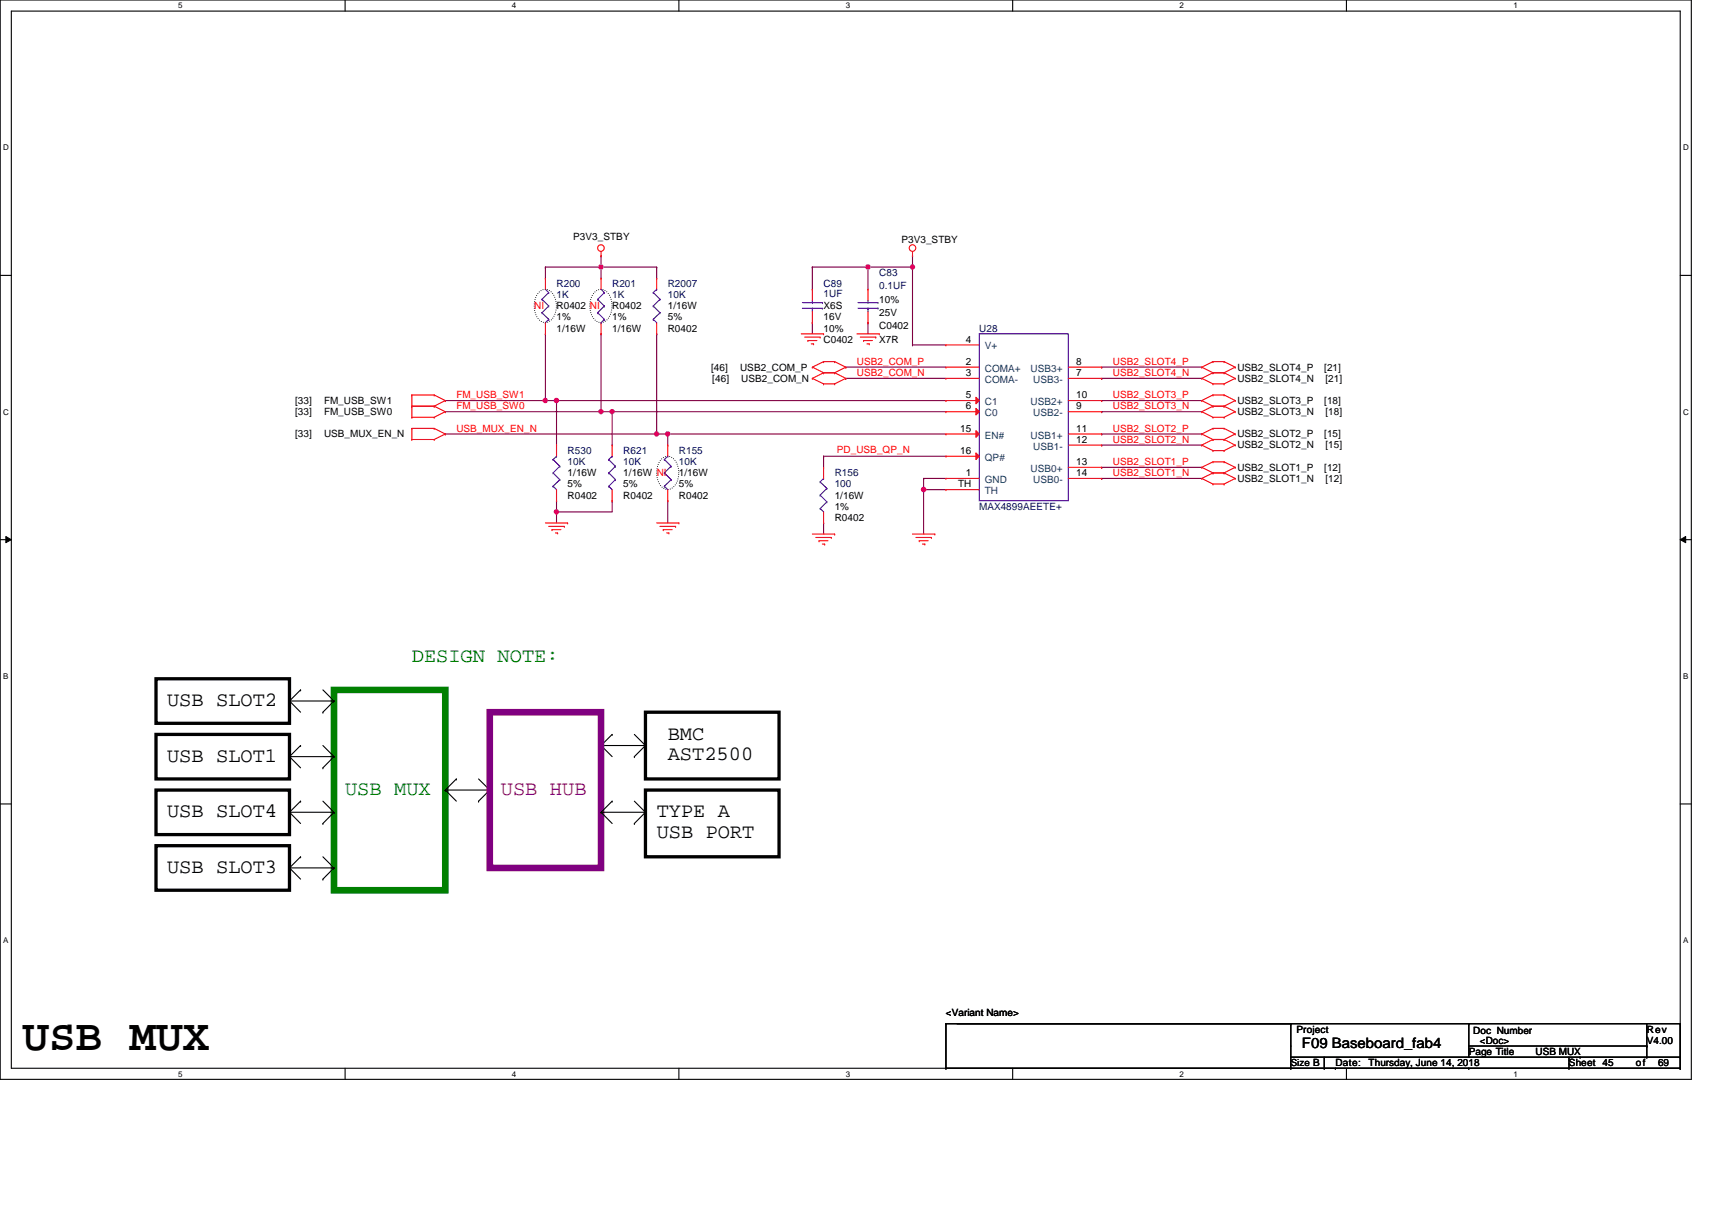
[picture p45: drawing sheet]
<svg xmlns="http://www.w3.org/2000/svg" width="297mm" height="210mm" viewBox="0 0 297 210" stroke-linecap="round" stroke-linejoin="round" font-family="sans-serif">
<defs><g id="words">
<text font-size="7.7" x="3.9" y="182.1">USB MUX</text>
<g font-size="3.5" fill="#008000">
<text x="71.5" y="114.8">DESIGN NOTE:</text>
<text x="59.9" y="137.9">USB MUX</text>
</g>
<g font-size="3.5">
<text x="29" y="122.5">USB SLOT2</text>
<text x="115.9" y="128.3">BMC</text>
<text x="115.9" y="131.8">AST2500</text>
<text x="29" y="132.1">USB SLOT1</text>
<text x="29" y="141.8">USB SLOT4</text>
<text x="113.9" y="141.8">TYPE A</text>
<text x="113.9" y="145.3">USB PORT</text>
<text x="29" y="151.4">USB SLOT3</text>
</g>
<text font-size="3.5" fill="#800080" x="86.9" y="137.9">USB HUB</text>
<text font-size="2.5" x="225.9" y="181.8">F09 Baseboard_fab4</text>
<g font-size="1.7">
<text x="99.5" y="41.7">P3V3_STBY</text>
<text x="156.4" y="42.1">P3V3_STBY</text>
<text x="96.6" y="53.7">R0402 NI</text>
<text x="106.2" y="53.7">R0402</text>
<text x="115.9" y="53.7">1/16W</text>
<text x="142.9" y="53.7">X6S</text>
<text x="152.5" y="52.5">10%</text>
<text x="96.6" y="55.6">1%</text>
<text x="96.6" y="57.5">1/16W</text>
<text x="106.2" y="55.6">1%</text>
<text x="106.2" y="57.5">1/16W</text>
<text x="115.9" y="55.6">5%</text>
<text x="115.9" y="57.5">R0402</text>
<text x="142.9" y="59.5">C0402</text>
<text x="142.9" y="57.5">10%</text>
<text x="142.9" y="55.6">16V</text>
<text x="152.5" y="54.8">25V</text>
<text x="152.5" y="57.1">C0402</text>
<text x="152.5" y="59.5">X7R</text>
<text x="167.6" y="59.4">4</text>
<text x="123.4" y="64.3">[46]</text>
<text x="128.4" y="64.3">USB2_COM_P</text>
<text x="167.6" y="63.3">2</text>
<text x="167.6" y="65.2">3</text>
<text x="186.7" y="65.2">7</text>
<text x="186.7" y="63.3">8</text>
<text x="214.7" y="64.3">USB2_SLOT4_P</text>
<text x="229.8" y="64.3">[21]</text>
<text x="51.2" y="70.1">[33]</text>
<text x="56.2" y="70.1">FM_USB_SW1</text>
<text x="123.6" y="66.2">[46]</text>
<text x="128.6" y="66.2">USB2_COM_N</text>
<text x="167.6" y="69.1">5</text>
<text x="167.6" y="71">6</text>
<text x="186.7" y="69.1">10</text>
<text x="186.7" y="71">9</text>
<text x="214.7" y="66.2">USB2_SLOT4_N</text>
<text x="214.7" y="70.1">USB2_SLOT3_P</text>
<text x="229.8" y="70.1">[18]</text>
<text x="230" y="66.2">[21]</text>
<text x="51.2" y="72">[33]</text>
<text x="51.2" y="75.9">[33]</text>
<text x="56.2" y="72">FM_USB_SW0</text>
<text x="56.2" y="75.9">USB_MUX_EN_N</text>
<text x="166.6" y="74.9">15</text>
<text x="186.7" y="74.9">11</text>
<text x="186.7" y="76.8">12</text>
<text x="214.7" y="77.8">USB2_SLOT2_N</text>
<text x="214.7" y="75.9">USB2_SLOT2_P</text>
<text x="214.7" y="72">USB2_SLOT3_N</text>
<text x="229.8" y="75.9">[15]</text>
<text x="230" y="77.8">[15]</text>
<text x="230" y="72">[18]</text>
<text x="98.5" y="82.6">1/16W</text>
<text x="108.1" y="82.6">1/16W NI</text>
<text x="117.8" y="82.6">1/16W</text>
<text x="166.6" y="78.7">16</text>
<text x="167.6" y="82.6">1</text>
<text x="186.7" y="80.7">13</text>
<text x="186.7" y="82.6">14</text>
<text x="214.7" y="83.6">USB2_SLOT1_N</text>
<text x="214.7" y="81.7">USB2_SLOT1_P</text>
<text x="229.8" y="81.7">[12]</text>
<text x="230" y="83.6">[12]</text>
<text x="98.5" y="84.5">5%</text>
<text x="98.5" y="86.5">R0402</text>
<text x="108.1" y="84.5">5%</text>
<text x="108.1" y="86.5">R0402</text>
<text x="117.8" y="84.5">5%</text>
<text x="117.8" y="86.5">R0402</text>
<text x="144.8" y="86.5">1/16W</text>
<text x="144.8" y="88.4">1%</text>
<text x="166.2" y="84.5">TH</text>
<text x="144.8" y="90.3">R0402</text>
<text x="164.1" y="176.2">&lt;Variant Name&gt;</text>
<text x="224.9" y="179.1">Project</text>
<text x="255.6" y="179.3">Doc Number</text>
<text x="285.7" y="179.1">Rev</text>
<text x="224" y="184.9">Size B</text>
<text x="231.7" y="184.9">Date:</text>
<text x="237.5" y="184.9">Thursday, June 14, 2018</text>
<text x="254.8" y="183">Page Title</text>
<text x="256.8" y="181.1">&lt;Doc&gt;</text>
<text x="266.4" y="183">USB MUX</text>
<text x="272.2" y="184.9">Sheet 45</text>
<text x="283.8" y="184.9">of</text>
<text x="285.7" y="181.1">V4.00</text>
<text x="287.7" y="184.9">69</text>
</g>
<g font-size="1.7" fill="#000080">
<text x="152.5" y="47.9">C83</text>
<text x="96.6" y="49.8">R200</text>
<text x="96.6" y="51.7">1K</text>
<text x="106.2" y="49.8">R201</text>
<text x="106.2" y="51.7">1K</text>
<text x="115.9" y="49.8">R2007</text>
<text x="115.9" y="51.7">10K</text>
<text x="142.9" y="49.8">C89</text>
<text x="142.9" y="51.5">1UF</text>
<text x="152.5" y="50.2">0.1UF</text>
<text x="169.9" y="57.5">U28</text>
<text x="98.5" y="78.8">R530</text>
<text x="98.5" y="80.7">10K</text>
<text x="108.1" y="78.8">R621</text>
<text x="108.1" y="80.7">10K</text>
<text x="117.8" y="78.8">R155</text>
<text x="117.8" y="80.7">10K</text>
<text x="144.8" y="82.6">R156</text>
<text x="144.8" y="84.5">100</text>
<text x="169.9" y="88.4">MAX4899AEETE+</text>
</g>
<g font-size="1.7" fill="#f00">
<text x="92.7" y="53.7">NI</text>
<text x="148.7" y="63.3">USB2_COM_P</text>
<text x="148.7" y="65.2">USB2_COM_N</text>
<text x="193.1" y="65.2">USB2_SLOT4_N</text>
<text x="193.1" y="63.3">USB2_SLOT4_P</text>
<text x="79.2" y="71">FM_USB_SW0</text>
<text x="79.2" y="69.1">FM_USB_SW1</text>
<text x="193.1" y="71">USB2_SLOT3_N</text>
<text x="193.1" y="69.1">USB2_SLOT3_P</text>
<text x="79.2" y="74.9">USB_MUX_EN_N</text>
<text x="193.1" y="76.8">USB2_SLOT2_N</text>
<text x="193.1" y="74.9">USB2_SLOT2_P</text>
<text x="145.2" y="78.5">PD_USB_QP_N</text>
<text x="193.1" y="82.6">USB2_SLOT1_N</text>
<text x="193.1" y="80.7">USB2_SLOT1_P</text>
</g>
<g font-size="1.7" fill="#004080">
<text x="170.9" y="64.5">COMA+</text>
<text x="170.9" y="60.6">V+</text>
<text x="178.8" y="64.5">USB3+</text>
<text x="170.9" y="66.4">COMA-</text>
<text x="170.9" y="70.3">C1</text>
<text x="178.8" y="70.3">USB2+</text>
<text x="179.3" y="66.4">USB3-</text>
<text x="170.9" y="72.2">C0</text>
<text x="170.9" y="76.1">EN#</text>
<text x="178.8" y="76.1">USB1+</text>
<text x="179.3" y="72.2">USB2-</text>
<text x="179.3" y="78">USB1-</text>
<text x="170.9" y="83.8">GND</text>
<text x="170.9" y="79.9">QP#</text>
<text x="178.8" y="81.9">USB0+</text>
<text x="179.3" y="83.8">USB0-</text>
<text x="170.9" y="85.7">TH</text>
</g>
<g font-size="1.4">
<text x="30.9" y="1.5">5</text>
<text x="88.8" y="1.5">4</text>
<text x="146.7" y="1.5">3</text>
<text x="204.7" y="1.5">2</text>
<text x="262.6" y="1.5">1</text>
<text x=".5" y="26.1">D</text>
<text x="292" y="26.1">D</text>
<text x=".5" y="71.9">C</text>
<text x="292" y="71.9">C</text>
<text x=".5" y="117.8">B</text>
<text x="292" y="117.8">B</text>
<text x=".5" y="163.6">A</text>
<text x="292" y="163.6">A</text>
<text x="30.9" y="186.8">5</text>
<text x="88.8" y="186.8">4</text>
<text x="146.7" y="186.8">3</text>
<text x="204.7" y="186.8">2</text>
<text x="262.6" y="186.8">1</text>
</g>
</g></defs>
<path d="M0 0h293.5v187.2h-293.5zM2 1.9h289.5v183.4h-289.5z" fill="none" stroke="#000" stroke-width=".19"/>
<g fill="#fff">
<path d="M30.9 .2h.8v1.6h-.8z"/>
<path d="M30.9 185.5h.8v1.6h-.8z"/>
</g>
<path d="M59.9 0v1.9M59.9 185.3v1.9" fill="none" stroke="#000" stroke-width=".19"/>
<g fill="#fff">
<path d="M88.8 .2h.8v1.6h-.8z"/>
<path d="M88.8 185.5h.8v1.6h-.8z"/>
</g>
<path d="M117.8 0v1.9M117.8 185.3v1.9" fill="none" stroke="#000" stroke-width=".19"/>
<g fill="#fff">
<path d="M146.7 .2h.8v1.6h-.8z"/>
<path d="M146.7 185.5h.8v1.6h-.8z"/>
</g>
<path d="M175.7 0v1.9M175.7 185.3v1.9" fill="none" stroke="#000" stroke-width=".19"/>
<g fill="#fff">
<path d="M204.7 .2h.7v1.6h-.7z"/>
<path d="M204.7 185.5h.7v1.6h-.7z"/>
</g>
<path d="M233.6 0v1.9M233.6 185.3v1.9" fill="none" stroke="#000" stroke-width=".19"/>
<g fill="#fff">
<path d="M262.6 .2h.7v1.6h-.7z"/>
<path d="M262.6 185.5h.7v1.6h-.7z"/>
<path d="M.5 24.8h1v1.6h-1z"/>
<path d="M292 24.8h1v1.6h-1z"/>
<path d="M.5 70.7h1v1.5h-1z"/>
<path d="M292 70.7h1v1.5h-1z"/>
</g>
<path d="M0 47.8h2M291.5 47.8h2" fill="none" stroke="#000" stroke-width=".19"/>
<g fill="#fff">
<path d="M.5 116.5h.9v1.6h-.9z"/>
<path d="M292 116.5h.9v1.6h-.9z"/>
</g>
<path d="M0 93.6h2M291.5 93.6h2" fill="none" stroke="#000" stroke-width=".19"/>
<path d="M1 93.1l1 .5-1 .5zM291.5 93.6l1-.5v1z" fill="#000"/>
<path d="M1 93.1l1 .5-1 .5zM291.5 93.6l1-.5v1z" fill="none" stroke="#000" stroke-width=".17"/>
<g fill="#fff">
<path d="M.5 162.4h.9v1.5h-.9z"/>
<path d="M292 162.4h.9v1.5h-.9z"/>
</g>
<g fill="none" stroke="#000" stroke-width=".19">
<path d="M52.2 119.7h.1M52.2 119.7l-2 1.9M56 119.7l2 1.9M0 139.5h2M50.2 121.6h.1M50.2 131.3h.1M50.2 121.6h7.8M50.2 121.6l2 1.9M50.2 131.3l2 1.9M50.2 131.3h7.8M52.2 129.3h.1M52.2 139h.1"/>
<path d="M52.2 129.3l-2 2M52.2 139l-2 1.9M56 123.5h.1M56 133.2h.1M56 129.3l2 2M56 139l2 1.9M58 121.6h.1M58 131.3h.1M58 121.6l-2 1.9M58 131.3l-2 1.9M77.3 137.1h.1M77.3 137.1h7.7"/>
<path d="M77.3 137.1l1.9 1.9M79.2 135.1h.1M79.2 135.1l-1.9 2M83 139h.1M83 135.1l2 2M85 137.1h.1M85 137.1l-2 1.9M104.3 129.3h.1M104.3 129.3h7.7M104.3 129.3l1.9 2M106.2 127.4h.1M106.2 139h.1"/>
<path d="M106.2 127.4l-1.9 1.9M106.2 139l-1.9 1.9M110.1 131.3h.1M110.1 127.4l1.9 1.9M110.1 139l1.9 1.9M112 129.3h.1M112 129.3l-1.9 2M291.5 139.5h2M50.2 140.9h.1M50.2 150.6h.1M50.2 140.9h7.8M50.2 140.9l2 2"/>
<path d="M50.2 150.6h7.8M50.2 150.6l2 1.9M52.2 148.6h.1M52.2 148.6l-2 2M56 142.9h.1M56 152.5h.1M56 148.6l2 2M58 140.9h.1M58 150.6h.1M58 140.9l-2 2M58 150.6l-2 1.9M104.3 140.9h.1"/>
<path d="M104.3 140.9h7.7M104.3 140.9l1.9 2M110.1 142.9h.1M112 140.9h.1M112 140.9l-1.9 2"/>
</g>
<path d="M58 119.7h19.3v34.7h-19.3z" fill="none" stroke="#008000" stroke-width="1.1"/>
<path d="M27.1 117.8h23.1v7.7h-23.1zM27.1 127.4h23.1v7.7h-23.1zM27.1 137.1h23.1v7.7h-23.1zM112 123.5h23.2v11.6h-23.2zM112 137.1h23.2v11.5h-23.2zM27.1 146.7h23.1v7.7h-23.1z" fill="none" stroke="#000" stroke-width=".57"/>
<path d="M85 123.5h19.3v27.1h-19.3z" fill="none" stroke="#800080" stroke-width="1.1"/>
<path d="M93.4 50.8a1.54 1.54 0 0 1 1.5-.6 1.54 1.54 0 0 1 1.2 1.1 3.7 3.7 0 0 1-.6 4.4 1.55 1.55 0 0 1-2.4-.8 4 4 0 0 1 .3-4.1zM103.1 50.8a1.54 1.54 0 0 1 1.4-.6 1.54 1.54 0 0 1 1.3 1.1 3.7 3.7 0 0 1-.7 4.4 1.55 1.55 0 0 1-2.3-.8 4 4 0 0 1 .3-4.1zM114.6 79.8a1.52 1.52 0 0 1 1.5-.6 1.52 1.52 0 0 1 1.2 1 3.7 3.7 0 0 1-.6 4.4 1.53 1.53 0 0 1-2.3-.8 4 4 0 0 1 .2-4z" fill="none" stroke="#000" stroke-width=".19" stroke-dasharray="0 .4"/>
<path d="M160.2 84.9h.1M160.2 83h.1M160.2 84.9h3.9M160.2 83v9.6" fill="none" stroke="#800040" stroke-width=".19"/>
<circle cx="160.3" cy="84.9" r=".38" fill="#f0f"/>
<circle cx="160.3" cy="84.9" r=".38" fill="none" stroke="#f0f" stroke-width=".19"/>
<path d="M115.9 75.3h.1M115.9 75.3h48.2M160.2 83h.1M160.2 83h3.9" fill="none" stroke="#800040" stroke-width=".19"/>
<circle cx="115.8" cy="75.3" r=".38" fill="#f0f"/>
<circle cx="115.8" cy="75.3" r=".38" fill="none" stroke="#f0f" stroke-width=".19"/>
<path d="M158.3 44.4h.1M158.3 59.8h.1M158.3 46.3h.1M158.3 44.4v15.4M158.3 59.8h5.8M146.7 63.7h.1M146.7 65.6h.1M146.7 63.7h17.4M146.7 65.6h17.4" fill="none" stroke="#800040" stroke-width=".19"/>
<circle cx="158.3" cy="46.3" r=".38" fill="#f0f"/>
<circle cx="158.3" cy="46.3" r=".38" fill="none" stroke="#f0f" stroke-width=".19"/>
<path d="M106.2 71.4h.1M106.2 71.4h57.9M115.9 75.3h.1M115.9 75.3v1.9M115.9 86.9h.1M115.9 86.9v3.8" fill="none" stroke="#800040" stroke-width=".19"/>
<circle cx="106.2" cy="71.4" r=".38" fill="#f0f"/>
<circle cx="106.2" cy="71.4" r=".38" fill="none" stroke="#f0f" stroke-width=".19"/>
<g fill="none" stroke="#800040" stroke-width=".19">
<path d="M94.6 46.3h.1M94.6 57.9h.1M94.6 46.3v2M94.6 57.9v11.6M94.6 46.3h9.7M104.3 46.3h.1M104.3 57.9h.1M104.3 44.4h.1M104.3 44.4v3.9M104.3 57.9v13.5h-27M140.9 46.3h.1M140.9 56h.1"/>
<path d="M140.9 46.3h17.4M140.9 46.3v3.9M140.9 56v1.9M150.6 56h.1M150.6 46.3h.1M150.6 46.3v3.9M150.6 56v1.9M77.3 71.4h.1M77.3 75.3h.1M77.3 75.3h36.6M94.6 69.5h.1M94.6 69.5h2"/>
<path d="M142.9 79.1h.1M142.9 79.1h21.2M142.9 79.1v2M142.9 90.7h.1M142.9 90.7v1.9"/>
</g>
<circle cx="150.6" cy="46.3" r=".38" fill="#f0f"/>
<circle cx="150.6" cy="46.3" r=".38" fill="none" stroke="#f0f" stroke-width=".19"/>
<path d="M96.6 88.8h.1M96.6 88.8v1.9" fill="none" stroke="#800040" stroke-width=".19"/>
<circle cx="96.5" cy="88.8" r=".38" fill="#f0f"/>
<circle cx="96.5" cy="88.8" r=".38" fill="none" stroke="#f0f" stroke-width=".19"/>
<path d="M96.6 69.5h.1M96.6 69.5v7.7M96.6 69.5h67.5" fill="none" stroke="#800040" stroke-width=".19"/>
<circle cx="96.5" cy="69.5" r=".38" fill="#f0f"/>
<circle cx="96.5" cy="69.5" r=".38" fill="none" stroke="#f0f" stroke-width=".19"/>
<g fill="none" stroke="#800040" stroke-width=".19">
<path d="M77.3 69.5h.1M77.3 69.5h17.3M191.2 77.2h.1M191.2 75.3h.1M191.2 65.6h.1M191.2 63.7h.1M191.2 71.4h.1M191.2 69.5h.1M191.2 77.2h17.3M191.2 75.3h17.3M191.2 65.6h17.3M191.2 63.7h17.3"/>
<path d="M191.2 71.4h17.3M191.2 69.5h17.3M191.2 83h.1M191.2 81.1h.1M191.2 83h17.3M191.2 81.1h17.3"/>
</g>
<circle cx="94.6" cy="69.5" r=".38" fill="#f0f"/>
<circle cx="94.6" cy="69.5" r=".38" fill="none" stroke="#f0f" stroke-width=".19"/>
<path d="M104.3 71.4h.1M104.3 71.4h1.9M106.2 71.4h.1M106.2 71.4v5.8" fill="none" stroke="#800040" stroke-width=".19"/>
<circle cx="104.3" cy="71.4" r=".38" fill="#f0f"/>
<circle cx="104.3" cy="71.4" r=".38" fill="none" stroke="#f0f" stroke-width=".19"/>
<path d="M104.3 46.3h.1M104.3 46.3h9.6M96.6 88.8h.1M96.6 86.9h.1M96.6 86.9v1.9M106.2 86.9h.1M106.2 86.9v1.9h-9.6" fill="none" stroke="#800040" stroke-width=".19"/>
<circle cx="104.3" cy="46.3" r=".38" fill="#f0f"/>
<circle cx="104.3" cy="46.3" r=".38" fill="none" stroke="#f0f" stroke-width=".19"/>
<path d="M113.9 46.3h.1M113.9 57.9h.1M113.9 46.3v2M113.9 57.9v17.4" fill="none" stroke="#800040" stroke-width=".19"/>
<circle cx="113.9" cy="75.3" r=".38" fill="#f0f"/>
<circle cx="113.9" cy="75.3" r=".38" fill="none" stroke="#f0f" stroke-width=".19"/>
<path d="M113.9 75.3h.1M113.9 75.3h2" fill="none" stroke="#800040" stroke-width=".19"/>
<g fill="none" stroke="#f00" stroke-width=".19">
<path d="M104.3 44.4h.1M104.3 43.6v.8M113.9 57.9h.1M113.9 48.3h.1M113.9 48.3v1.9M113.9 56v1.9M139 57.9h3.9M139.6 58.5h2.7M140.2 59.1h.1M140.2 59.1h1.5M140.8 59.6h.4M141.2 59.6h.1"/>
<path d="M142.3 58.5h.1M142.9 57.9h.1M148.7 57.9h3.8M149.3 58.5h2.7M149.8 59.1h.1M149.8 59.1h1.6M150.4 59.6h.4M150.8 59.6h.1M152 58.5h.1M152.5 57.9h.1M158.3 44.4h.1M158.3 43.6v.8"/>
<path d="M164.1 59.8h.1M164.1 59.8h5.8M71.5 70.5h.1M71.5 68.5h.1M71.5 72.4h.1M71.5 76.2h.1M71.5 74.3h.1M71.5 68.5h3.8M71.5 70.5h3.8M71.5 68.5v3.9M71.5 74.3v1.9M71.5 72.4h3.8"/>
<path d="M71.5 74.3h3.8M71.5 76.2h3.8M75.3 68.5h.1M75.3 70.5h.1M75.3 72.4h.1M75.3 74.3h.1M75.3 76.2h.1M75.3 68.5l2 1M75.3 70.5l2 .9M75.3 74.3l2 1M77.3 69.5h.1M77.3 71.4h.1"/>
<path d="M77.3 75.3h.1M77.3 69.5l-2 1M77.3 71.4l-2 1M77.3 75.3l-2 .9M140.9 63.7h.1M140.9 65.6h.1M140.9 63.7l2 1M140.9 65.6l2 1M142.9 64.7h.1M142.9 62.7h.1M142.9 66.6h.1M142.9 64.7h1.9"/>
<path d="M142.9 62.7l-2 1M142.9 62.7h1.9M142.9 66.6h1.9M142.9 64.7l-2 .9M144.8 64.7h.1M144.8 62.7h.1M144.8 66.6h.1M144.8 62.7l1.9 1M144.8 64.7l1.9 .9M146.7 63.7h.1M146.7 65.6h.1M146.7 63.7l-1.9 1"/>
<path d="M146.7 65.6l-1.9 1M164.1 63.7h.1M164.1 65.6h.1M164.1 63.7h5.8M164.1 65.6h5.8M208.5 77.2h.1M208.5 75.3h.1M208.5 65.6h.1M208.5 63.7h.1M208.5 71.4h.1M208.5 69.5h.1M208.5 77.2l2 1"/>
<path d="M208.5 75.3l2 .9M208.5 65.6l2 1M208.5 63.7l2 1M208.5 71.4l2 1M208.5 69.5l2 1M210.5 76.2h.1M210.5 78.2h.1M210.5 74.3h.1M210.5 64.7h.1M210.5 66.6h.1M210.5 62.7h.1M210.5 70.5h.1"/>
<path d="M210.5 72.4h.1M210.5 68.5h.1M210.5 64.7h1.9M210.5 62.7h1.9M210.5 66.6h1.9M210.5 68.5h1.9M210.5 70.5h1.9M210.5 72.4h1.9M210.5 74.3h1.9M210.5 76.2h1.9M210.5 76.2l-2 1M210.5 78.2h1.9"/>
<path d="M210.5 74.3l-2 1M210.5 64.7l-2 .9M210.5 62.7l-2 1M210.5 70.5l-2 .9M210.5 68.5l-2 1M212.4 76.2h.1M212.4 78.2h.1M212.4 74.3h.1M212.4 64.7h.1M212.4 66.6h.1M212.4 62.7h.1M212.4 70.5h.1"/>
<path d="M212.4 72.4h.1M212.4 68.5h.1M212.4 76.2l1.9 1M212.4 74.3l1.9 1M212.4 64.7l1.9 .9M212.4 62.7l1.9 1M212.4 70.5l1.9 .9M212.4 68.5l1.9 1M214.3 77.2h.1M214.3 75.3h.1M214.3 65.6h.1M214.3 63.7h.1"/>
<path d="M214.3 71.4h.1M214.3 69.5h.1M214.3 77.2l-1.9 1M214.3 75.3l-1.9 .9M214.3 65.6l-1.9 1M214.3 63.7l-1.9 1M214.3 71.4l-1.9 1M214.3 69.5l-1.9 1M94.6 90.7h3.9M95.2 91.3h2.7M95.8 91.9h.1M95.8 91.9h1.5"/>
<path d="M96.4 92.5h.3M96.7 92.5h.1M97.9 91.3h.1M98.5 90.7h.1M113.9 90.7h3.9M114.5 91.3h2.7M115.1 91.9h.1M115.1 91.9h1.5M115.7 92.5h.4M116.1 92.5h.1M117.2 91.3h.1M117.8 90.7h.1"/>
<path d="M140.9 92.6h3.9M141.5 93.2h2.7M142.1 93.8h.1M142.1 93.8h1.6M142.7 94.4h.4M143.1 94.4h.1M144.2 93.2h.1M144.8 92.6h.1M158.3 92.6h3.9M158.9 93.2h2.7M159.5 93.8h.1M159.5 93.8h1.5"/>
<path d="M160.1 94.4h.4M160.5 94.4h.1M161.6 93.2h.1M162.2 92.6h.1M164.1 83h.1M164.1 83h5.8M208.5 83h.1M208.5 81.1h.1M208.5 83l2 1M208.5 81.1l2 .9M210.5 82h.1M210.5 84h.1"/>
<path d="M210.5 80.1h.1M210.5 82l-2 1M210.5 82h1.9M210.5 84h1.9M210.5 80.1l-2 1M210.5 80.1h1.9M212.4 82h.1M212.4 84h.1M212.4 80.1h.1M212.4 82l1.9 1M212.4 80.1l1.9 1M214.3 83h.1"/>
<path d="M214.3 81.1h.1M214.3 83l-1.9 1M214.3 81.1l-1.9 .9"/>
<circle cx="104.3" cy="43" r=".57"/>
<circle cx="158.3" cy="43" r=".57"/>
</g>
<g fill="none" stroke="#000" stroke-width=".19">
<path d="M164.1 177.6h.1M164.1 177.6h127.4M164.1 177.6v7.7M224 177.6h.1M224 177.6v7.7M254.8 177.6h.1M254.8 177.6v5.8M285.7 177.6v5.8M291.5 177.6h.1M291.5 177.6v7.7M164.1 185.3h.1M164.1 185.3h127.4"/>
<path d="M224 185.3h.1M224 183.4h67.5M229.8 185.3h.1M229.8 183.4v1.9M231.7 185.3h.1M254.8 185.3h.1M254.8 181.5h30.9M272.2 185.3h.1M272.2 183.4v1.9M274.1 183.4h.1M285.7 181.5h.1M285.7 183.4h.1"/>
<path d="M291.5 185.3h.1M291.5 183.4h.1"/>
</g>
<g fill="none" stroke="#00f" stroke-width=".19">
<path d="M113.3 55.4h.1M113.3 53.1h.1M113.3 50.8h.1M113.3 55.4l.6 .6M113.3 53.1l1.2 1.2M113.3 50.8l1.2 1.1M113.9 50.2h.1M113.9 50.2l-.6 .6M114.5 54.3h.1M114.5 51.9h.1M114.5 54.3l-1.2 1.1M114.5 51.9l-1.2 1.2"/>
<path d="M169.9 57.9h15.5v29h-15.5z"/>
</g>
<path d="M169.3 68.9l.6 .6-.6 .6z" fill="#f00"/>
<path d="M164.1 69.5h.1M164.1 69.5h5.8M169.3 68.9l.6 .6-.6 .6z" fill="none" stroke="#f00" stroke-width=".19"/>
<path d="M169.3 70.8l.6 .6-.6 .6z" fill="#f00"/>
<g fill="none" stroke="#f00" stroke-width=".19">
<path d="M164.1 71.4h.1M164.1 71.4h5.8M169.3 70.8l.6 .6-.6 .6zM185.4 71.4h5.8M185.4 65.6h5.8M185.4 63.7h5.8M185.4 69.5h5.8M185.4 75.3h5.8M185.4 77.2h5.8M191.2 65.6h.1M191.2 63.7h.1M191.2 69.5h.1"/>
<path d="M191.2 71.4h.1M191.2 75.3h.1M191.2 77.2h.1M185.4 81.1h5.8M185.4 83h5.8M191.2 81.1h.1M191.2 83h.1"/>
</g>
<path d="M169.3 74.7l.6 .6-.6 .6z" fill="#f00"/>
<path d="M164.1 75.3h.1M164.1 75.3h5.8M169.3 74.7l.6 .6-.6 .6z" fill="none" stroke="#f00" stroke-width=".19"/>
<path d="M169.3 78.6l.6 .5-.6 .6z" fill="#f00"/>
<g fill="none" stroke="#f00" stroke-width=".19">
<path d="M94.6 48.3h.1M94.6 57.9h.1M94.6 48.3v1.9M94.6 56v1.9M104.3 48.3h.1M104.3 57.9h.1M104.3 48.3v1.9M104.3 56v1.9M140.9 50.2h.1M140.9 56h.1M140.9 50.2v1.9M140.9 54v2"/>
<path d="M150.6 50.2h.1M150.6 56h.1M150.6 50.2v1.9M150.6 54v2M96.6 77.2h.1M96.6 77.2v1.9M106.2 77.2h.1M106.2 77.2v1.9M115.9 77.2h.1M115.9 77.2v1.9M164.1 79.1h.1M164.1 79.1h5.8"/>
<path d="M169.3 78.6l.6 .5-.6 .6zM96.6 86.9h.1M96.6 84.9v2M106.2 86.9h.1M106.2 84.9v2M115.9 86.9h.1M115.9 84.9v2M142.9 90.7h.1M142.9 81.1h.1M142.9 81.1v1.9M142.9 88.8v1.9M164.1 84.9h.1"/>
<path d="M164.1 84.9h5.8"/>
</g>
<g fill="none" stroke="#00f" stroke-width=".19">
<path d="M94 51.9h.1M94 54.3h.1M94 51.9l1.2 1.2M94 54.3l1.2 1.1M94.6 56h.1M94.6 50.2l.6 .6M95.2 50.8h.1M95.2 53.1h.1M95.2 55.4h.1M95.2 50.8l-1.2 1.1M95.2 53.1l-1.2 1.2M95.2 55.4l-.6 .6"/>
<path d="M103.7 51.9h.1M103.7 54.3h.1M103.7 51.9l1.2 1.2M103.7 54.3l1.2 1.1M104.3 56h.1M104.3 50.2l.6 .6M104.9 50.8h.1M104.9 53.1h.1M104.9 55.4h.1M104.9 50.8l-1.2 1.1M104.9 53.1l-1.2 1.2M104.9 55.4l-.6 .6"/>
<path d="M139.2 53.5h3.5M139.2 52.5h3.5M140.9 52.5h.1M140.9 53.5h.1M140.9 52.1v.4M140.9 53.5v.5M142.7 53.5h.1M142.7 52.5h.1M148.9 53.5h3.4M148.9 52.5h3.4M150.6 52.5h.1M150.6 53.5h.1"/>
<path d="M150.6 52.1v.4M150.6 53.5v.5M152.3 53.5h.1M152.3 52.5h.1M96 79.7h.1M96 79.7l1.1 1.2M96.6 79.1h.1M96.6 79.1l-.6 .6M105.6 79.7h.1M105.6 79.7l1.2 1.2M106.2 79.1h.1M106.2 79.1l-.6 .6"/>
<path d="M115.3 79.7h.1M115.3 79.7l1.1 1.2M115.9 79.1h.1M115.9 79.1l-.6 .6M96 84.3h.1M96 82h.1M96 84.3l.6 .6M96 82l1.1 1.2M97.1 83.2h.1M97.1 80.9h.1M97.1 83.2l-1.1 1.1M97.1 80.9l-1.1 1.1"/>
<path d="M105.6 84.3h.1M105.6 82h.1M105.6 84.3l.6 .6M105.6 82l1.2 1.2M106.8 83.2h.1M106.8 80.9h.1M106.8 83.2l-1.2 1.1M106.8 80.9l-1.2 1.1M115.3 84.3h.1M115.3 82h.1M115.3 84.3l.6 .6M115.3 82l1.1 1.2"/>
<path d="M116.4 83.2h.1M116.4 80.9h.1M116.4 83.2l-1.1 1.1M116.4 80.9l-1.1 1.1M142.3 88.2h.1M142.3 85.9h.1M142.3 83.6h.1M142.3 88.2l.6 .6M142.3 85.9l1.2 1.2M142.3 83.6l1.2 1.1M142.9 83h.1M142.9 83l-.6 .6"/>
<path d="M143.5 87.1h.1M143.5 84.7h.1M143.5 87.1l-1.2 1.1M143.5 84.7l-1.2 1.2"/>
</g>
<circle cx="160.3" cy="84.9" r=".38" fill="#f0f"/>
<circle cx="160.3" cy="84.9" r=".38" fill="none" stroke="#f0f" stroke-width=".19"/>
<circle cx="115.8" cy="75.3" r=".38" fill="#f0f"/>
<circle cx="115.8" cy="75.3" r=".38" fill="none" stroke="#f0f" stroke-width=".19"/>
<circle cx="158.3" cy="46.3" r=".38" fill="#f0f"/>
<circle cx="158.3" cy="46.3" r=".38" fill="none" stroke="#f0f" stroke-width=".19"/>
<circle cx="106.2" cy="71.4" r=".38" fill="#f0f"/>
<circle cx="106.2" cy="71.4" r=".38" fill="none" stroke="#f0f" stroke-width=".19"/>
<circle cx="150.6" cy="46.3" r=".38" fill="#f0f"/>
<circle cx="150.6" cy="46.3" r=".38" fill="none" stroke="#f0f" stroke-width=".19"/>
<circle cx="96.5" cy="88.8" r=".38" fill="#f0f"/>
<circle cx="96.5" cy="88.8" r=".38" fill="none" stroke="#f0f" stroke-width=".19"/>
<circle cx="96.5" cy="69.5" r=".38" fill="#f0f"/>
<circle cx="96.5" cy="69.5" r=".38" fill="none" stroke="#f0f" stroke-width=".19"/>
<circle cx="94.6" cy="69.5" r=".38" fill="#f0f"/>
<circle cx="94.6" cy="69.5" r=".38" fill="none" stroke="#f0f" stroke-width=".19"/>
<circle cx="104.3" cy="71.4" r=".38" fill="#f0f"/>
<circle cx="104.3" cy="71.4" r=".38" fill="none" stroke="#f0f" stroke-width=".19"/>
<circle cx="104.3" cy="46.3" r=".38" fill="#f0f"/>
<circle cx="104.3" cy="46.3" r=".38" fill="none" stroke="#f0f" stroke-width=".19"/>
<circle cx="113.9" cy="75.3" r=".38" fill="#f0f"/>
<circle cx="113.9" cy="75.3" r=".38" fill="none" stroke="#f0f" stroke-width=".19"/>
<use href="#words"/>
</svg>
